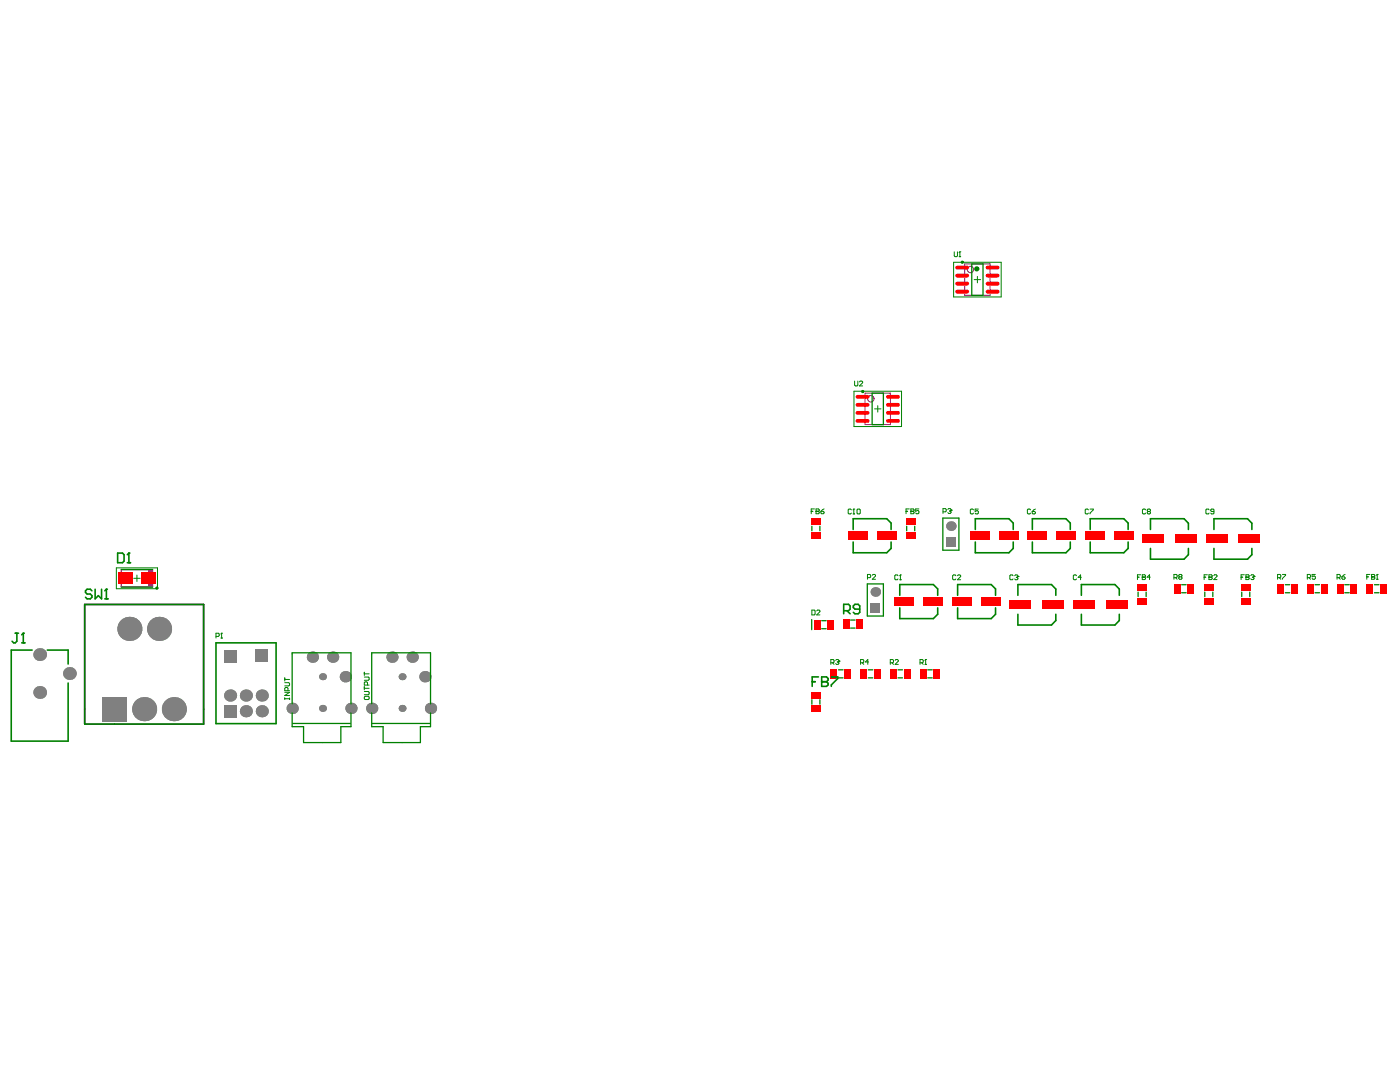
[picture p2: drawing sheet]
<svg xmlns="http://www.w3.org/2000/svg" width="258mm" height="201mm" viewBox="0 0 258 201" stroke-linecap="round" stroke-linejoin="round" font-family="sans-serif">
<path d="M175.7 48.3h8.7v6.4h-8.7zM179.4 51.5h1.2M180 50.9v1.2M157.3 72h8.8v6.5h-8.8zM161.1 75.3h1.2M161.7 74.7v1.2M21.4 104.6h7.6v3.8h-7.6zM24.6 106.5h1.2M25.2 105.9v1.2" fill="none" stroke="#008000" stroke-width=".18"/>
<path d="M177.7 48.6h4.7v5.8h-4.7zM159.3 72.4h4.7v5.8h-4.7zM22.3 104.9h5.8v3.2h-5.8z" fill="none" stroke="#800080" stroke-width=".18"/>
<path d="M27.4 104.9h.7v3.2h-.7z" fill-rule="evenodd" fill="#800080"/>
<g fill="none" stroke="#800080" stroke-width=".18">
<circle cx="178.8" cy="49.6" r=".59"/>
<circle cx="160.4" cy="73.4" r=".59"/>
</g>
<path d="M15.6 111.3h21.9v22h-21.9z" fill="none" stroke="#800080" stroke-width=".3"/>
<g fill="#808080">
<circle cx="74.1" cy="124.6" r=".64"/>
<circle cx="74.1" cy="130.4" r=".64"/>
<circle cx="32" cy="130.6" r="2.22"/>
<circle cx="42.4" cy="128.1" r="1.11"/>
<circle cx="48.2" cy="128.1" r="1.11"/>
<circle cx="48.2" cy="131" r="1.11"/>
<circle cx="53.8" cy="130.4" r="1.04"/>
<circle cx="59.4" cy="124.6" r=".64"/>
<circle cx="59.4" cy="130.4" r=".64"/>
<circle cx="57.5" cy="121" r="1.04"/>
<circle cx="61.3" cy="121" r="1.04"/>
<circle cx="68.5" cy="130.4" r="1.04"/>
<circle cx="72.2" cy="121" r="1.04"/>
<circle cx="79.3" cy="130.4" r="1.04"/>
<circle cx="75.9" cy="121" r="1.04"/>
<circle cx="161.2" cy="109" r=".87"/>
<circle cx="175.2" cy="96.9" r=".87"/>
<circle cx="12.8" cy="124" r="1.17"/>
<circle cx="23.8" cy="115.8" r="2.22"/>
<circle cx="63.6" cy="124.6" r="1.04"/>
<circle cx="78.3" cy="124.6" r="1.04"/>
<circle cx="7.3" cy="127.5" r="1.17"/>
<circle cx="7.3" cy="120.5" r="1.17"/>
<circle cx="45.3" cy="128.1" r="1.11"/>
<circle cx="45.3" cy="131" r="1.11"/>
<circle cx="26.6" cy="130.6" r="2.22"/>
<circle cx="64.6" cy="130.4" r="1.04"/>
<circle cx="29.3" cy="115.8" r="2.22"/>
</g>
<g fill="#808080">
<path d="M160.4 111.1h1.7v1.7h-1.7z" fill-rule="evenodd"/>
<path d="M18.9 128.4h4.4v4.4h-4.4z" fill-rule="evenodd"/>
<path d="M41.3 129.8h2.2v2.3h-2.2z" fill-rule="evenodd"/>
<path d="M41.3 119.7h2.2v2.2h-2.2z" fill-rule="evenodd"/>
<path d="M47.1 119.7h2.2v2.2h-2.2z" fill-rule="evenodd"/>
<path d="M174.3 98.9h1.7v1.8h-1.7z" fill-rule="evenodd"/>
<path d="M160.4 111.1h1.7v1.7h-1.7z" fill-rule="evenodd"/>
<path d="M18.9 128.4h4.4v4.4h-4.4z" fill-rule="evenodd"/>
<path d="M41.3 129.8h2.2v2.3h-2.2z" fill-rule="evenodd"/>
<path d="M41.3 119.7h2.2v2.2h-2.2z" fill-rule="evenodd"/>
<path d="M47.1 119.7h2.2v2.2h-2.2z" fill-rule="evenodd"/>
<path d="M174.3 98.9h1.7v1.8h-1.7z" fill-rule="evenodd"/>
</g>
<g fill="#f00">
<path d="M149.4 129.9h1.7v1.2h-1.7z" fill-rule="evenodd"/>
<path d="M149.4 127.4h1.8v1.2h-1.8z" fill-rule="evenodd"/>
<path d="M149.4 98h1.7v1.2h-1.7z" fill-rule="evenodd"/>
<path d="M216.2 107.5h1.2v1.8h-1.2z" fill-rule="evenodd"/>
<path d="M246.3 107.5h1.1v1.8h-1.1z" fill-rule="evenodd"/>
<path d="M248.8 107.5h1.2v1.8h-1.2z" fill-rule="evenodd"/>
<path d="M251.8 107.5h1.1v1.8h-1.1z" fill-rule="evenodd"/>
<path d="M149.4 95.5h1.8v1.1h-1.8z" fill-rule="evenodd"/>
<path d="M149.9 114.2h1.2v1.7h-1.2z" fill-rule="evenodd"/>
<path d="M161 123.2h1.2v1.8h-1.2z" fill-rule="evenodd"/>
<path d="M164 123.2h1.1v1.8h-1.1z" fill-rule="evenodd"/>
<path d="M166.5 123.2h1.2v1.8h-1.2z" fill-rule="evenodd"/>
</g>
<path d="M181.9 52.2h1.9M181.9 50.8h1.9M163.5 76h1.9M163.5 74.6h1.9" fill="none" stroke="#f00" stroke-width=".71"/>
<g fill="#f00">
<path d="M21.7 105.4h2.8v2.2h-2.8z" fill-rule="evenodd"/>
<path d="M164.8 109.9h3.5v1.7h-3.5z" fill-rule="evenodd"/>
<path d="M161.6 97.8h3.5v1.7h-3.5z" fill-rule="evenodd"/>
<path d="M166.9 98h1.7v1.2h-1.7z" fill-rule="evenodd"/>
</g>
<path d="M163.5 77.5h1.9M163.5 73.1h1.9" fill="none" stroke="#f00" stroke-width=".71"/>
<g fill="#f00">
<path d="M170.1 109.9h3.6v1.7h-3.6z" fill-rule="evenodd"/>
<path d="M180.8 109.9h3.5v1.7h-3.5z" fill-rule="evenodd"/>
<path d="M178.7 97.8h3.5v1.7h-3.5z" fill-rule="evenodd"/>
<path d="M184.1 97.8h3.5v1.7h-3.5z" fill-rule="evenodd"/>
</g>
<path d="M181.9 49.3h1.9M181.9 53.7h1.9" fill="none" stroke="#f00" stroke-width=".71"/>
<g fill="#f00">
<path d="M192 110.5h4v1.7h-4z" fill-rule="evenodd"/>
<path d="M189.2 97.8h3.5v1.7h-3.5z" fill-rule="evenodd"/>
<path d="M197.7 110.5h3.9v1.7h-3.9z" fill-rule="evenodd"/>
<path d="M199.9 97.8h3.5v1.7h-3.5z" fill-rule="evenodd"/>
<path d="M209.5 107.6h1.8v1.2h-1.8z" fill-rule="evenodd"/>
<path d="M209.5 110.1h1.7v1.2h-1.7z" fill-rule="evenodd"/>
<path d="M210.4 98.4h4v1.7h-4z" fill-rule="evenodd"/>
<path d="M218.8 107.5h1.1v1.8h-1.1z" fill-rule="evenodd"/>
<path d="M221.8 107.6h1.8v1.2h-1.8z" fill-rule="evenodd"/>
<path d="M221.8 110.1h1.7v1.2h-1.7z" fill-rule="evenodd"/>
<path d="M228.6 107.6h1.8v1.2h-1.8z" fill-rule="evenodd"/>
<path d="M228.6 110.1h1.7v1.2h-1.7z" fill-rule="evenodd"/>
<path d="M228.1 98.4h4v1.7h-4z" fill-rule="evenodd"/>
<path d="M237.8 107.5h1.2v1.8h-1.2z" fill-rule="evenodd"/>
<path d="M243.3 107.5h1.2v1.8h-1.2z" fill-rule="evenodd"/>
<path d="M240.8 107.5h1.2v1.8h-1.2z" fill-rule="evenodd"/>
<path d="M155.6 123.2h1.1v1.8h-1.1z" fill-rule="evenodd"/>
<path d="M153 123.2h1.2v1.8h-1.2z" fill-rule="evenodd"/>
<path d="M157.8 114h1.1v1.8h-1.1z" fill-rule="evenodd"/>
<path d="M155.3 114h1.1v1.8h-1.1z" fill-rule="evenodd"/>
<path d="M152.4 114.2h1.2v1.7h-1.2z" fill-rule="evenodd"/>
<path d="M166.9 95.5h1.7v1.1h-1.7z" fill-rule="evenodd"/>
<path d="M172 123.2h1.1v1.8h-1.1z" fill-rule="evenodd"/>
<path d="M169.5 123.2h1.1v1.8h-1.1z" fill-rule="evenodd"/>
</g>
<path d="M176.3 52.2h1.9M176.3 50.8h1.9M158 76h1.8M158 74.6h1.8" fill="none" stroke="#f00" stroke-width=".71"/>
<g fill="#f00">
<path d="M26 105.4h2.7v2.2h-2.7z" fill-rule="evenodd"/>
<path d="M156.2 97.8h3.5v1.7h-3.5z" fill-rule="evenodd"/>
</g>
<path d="M158 77.5h1.8M158 73.1h1.8" fill="none" stroke="#f00" stroke-width=".71"/>
<g fill="#f00">
<path d="M175.4 109.9h3.6v1.7h-3.6z" fill-rule="evenodd"/>
<path d="M186 110.5h4v1.7h-4z" fill-rule="evenodd"/>
<path d="M203.7 110.5h4v1.7h-4z" fill-rule="evenodd"/>
<path d="M194.6 97.8h3.5v1.7h-3.5z" fill-rule="evenodd"/>
<path d="M205.2 97.8h3.5v1.7h-3.5z" fill-rule="evenodd"/>
</g>
<path d="M176.3 49.3h1.9M176.3 53.7h1.9" fill="none" stroke="#f00" stroke-width=".71"/>
<g fill="#f00">
<path d="M235.3 107.5h1.2v1.8h-1.2z" fill-rule="evenodd"/>
<path d="M216.4 98.4h4v1.7h-4z" fill-rule="evenodd"/>
<path d="M222.1 98.4h4v1.7h-4z" fill-rule="evenodd"/>
<path d="M254.3 107.5h1.1v1.8h-1.1z" fill-rule="evenodd"/>
<path d="M158.5 123.2h1.2v1.8h-1.2z" fill-rule="evenodd"/>
</g>
<g fill="none" stroke="#008000" stroke-width=".3">
<path d="M157.2 97.5v-2h6.1l.8 .8v1.2M157.2 99.8v2h6.1l.8-.8v-1.2M179.7 97.5v-2h6.1l.8 .8v1.2M179.7 99.8v2h6.1l.8-.8v-1.2M190.2 97.5v-2h6.1l.8 .8v1.2M190.2 99.8v2h6.1l.8-.8v-1.2M200.8 97.5v-2h6.2l.8 .8v1.2M200.8 99.8v2h6.2l.8-.8v-1.2M211.9 97.5v-2h6.2l.8 .8v1.2M223.6 97.5v-2h6.2l.8 .8v1.2M2.8 116.6h.6M3.1 116.6v1.5l-.3 .3h-.3l-.3-.3"/>
<path d="M4 118.4h.6M4.3 116.6h.1M4.3 116.6v1.8M4.3 116.6l-.3 .3M5.9 119.7h-3.8v16.8h10.5v-10.7M8.7 119.7h3.9v2.6M15.6 111.3h21.9v22h-21.9zM16.9 108.8l-.3-.3h-.6l-.3 .3v.3l.3 .3h.6l.3 .3v.3l-.3 .3h-.6l-.3-.3M17.5 108.5v1.8l.6-.6 .6 .6v-1.8M19.3 110.3h.6M19.6 108.5h.1M19.6 108.5v1.8"/>
<path d="M19.6 108.5l-.3 .3M21.7 101.8h.9l.3 .3v1.2l-.3 .3h-.9zM23.4 103.6h.6M23.7 101.8h.1M23.7 101.8v1.8M23.7 101.8l-.3 .3M39.8 118.4h11.1v14.9h-11.1zM155.4 112.5h.9l.3-.3v-.6l-.3-.3h-.9v1.7M156 112.5l.6 .5M158.4 112.2h-.9l-.3-.3v-.3l.3-.3h.6l.3 .3v1.2l-.3 .2h-.6l-.3-.2M165.7 109.6v-2h6.2l.8 .8v1.2M165.7 111.9v2h6.2l.8-.8v-1.2"/>
<path d="M176.4 109.6v-2h6.2l.8 .8v1.2M176.4 111.9v2h6.2l.8-.8v-1.2M187.5 109.6v-2h6.2l.8 .9v1.1M187.5 113.1v2h6.2l.8-.8v-1.2M199.2 109.6v-2h6.2l.8 .9v1.1M199.2 113.1v2h6.2l.8-.8v-1.2M211.9 101v2h6.2l.8-.9v-1.1M223.6 101v2h6.2l.8-.9v-1.1M149.6 125.5h.6M150.8 124.6h-1.2v1.8M151.4 125.5h.1M151.4 124.6h.8l.3 .3v.3l-.3 .3 .3 .3v.3l-.3 .3h-.8z"/>
<path d="M151.4 125.5h.8M153.1 124.6h1.2v.3l-1.2 1.2v.3"/>
<circle cx="177.3" cy="48.3" r=".15"/>
<circle cx="158.9" cy="72.1" r=".15"/>
<circle cx="28.9" cy="108.3" r=".15"/>
</g>
<g fill="none" stroke="#008000" stroke-width=".24">
<path d="M179 48.6h2.1v5.8h-2.1zM160.6 72.4h2.1v5.8h-2.1zM149.5 96.9v.8M151 96.9v.8M167 96.9v.8M168.5 96.9v.8M173.7 95.4h2.9v5.9h-2.9zM22.3 108.1h5.8M22.3 104.9h5.8M149.5 114.1v1.9M151.4 115.8h.8M151.4 114.3h.8"/>
<path d="M156.7 115.7h.8M156.7 114.2h.8M159.8 107.5h2.9v5.9h-2.9zM209.6 109v.9M211.1 109v.9M217.7 109.2h.8M217.7 107.7h.8M221.9 109v.9M223.4 109v.9M228.7 109v.9M230.2 109v.9M236.8 109.2h.8"/>
<path d="M236.8 107.7h.8M242.2 109.2h.9M242.2 107.7h.9M247.7 109.2h.8M247.7 107.7h.8M253.2 109.2h.8M253.2 107.7h.8M53.8 129.6v-9.4h10.8v9.4M53.8 131.3v2.5h2.1v2.9h6.9v-2.9h1.8v-2.5M53.9 133.2h10.6M68.5 131.3v2.5h2.1v2.9h6.8v-2.9h1.9v-2.5M68.5 129.6v-9.4h10.8v9.4"/>
<path d="M68.6 133.2h10.6M149.5 128.8v.9M151 128.8v.9M154.5 123.3h.8M154.5 124.8h.8M159.9 123.3h.9M159.9 124.8h.9M165.4 123.3h.8M165.4 124.8h.8M170.9 123.3h.8M170.9 124.8h.8"/>
</g>
<g fill="none" stroke="#008000" stroke-width=".18">
<path d="M175.8 46.4v.7l.1 .2h.3l.2-.2v-.7M176.7 47.3h.3M176.8 46.4h.1M176.8 46.4v.9M176.8 46.4l-.1 .1M157.4 70.2v.7l.2 .2h.3l.1-.2v-.7M158.3 70.3l.2-.1h.3l.1 .1v.2l-.6 .6h.6M149.4 94.2h.3M150 93.7h-.6v.9M150.3 94.2h.1M150.3 94.2h.5M150.3 93.7h.5l.1 .2-.1 .3 .1 .3-.1 .1h-.5z"/>
<path d="M151.2 94.2h.4l.2 .3-.2 .1h-.2l-.2-.1zM151.8 93.7l-.6 .5M156.8 93.9l-.1-.2h-.3l-.2 .2v.6l.2 .1h.3l.1-.1M157.1 94.6h.3M157.3 93.7h.1M157.3 93.7v.9M157.3 93.7l-.2 .2M157.9 93.9l.1-.2h.3l.2 .2v.6l-.2 .1h-.3l-.1-.1zM166.9 94.2h.3M167.5 93.7h-.6v.9M167.8 94.2h.1M167.8 94.2h.4"/>
<path d="M167.8 93.7h.4l.2 .2-.2 .3 .2 .3-.2 .1h-.4zM169.3 93.7h-.6v.5l.3-.2 .3 .2v.3l-.2 .1h-.3l-.1-.1M173.7 94.2h.4l.2-.1v-.3l-.2-.1h-.4v.8M174.6 93.8l.1-.1h.3l.2 .3M174.9 94.1h.1M175 94.1l.2 .1-.2 .3h-.3l-.1-.1M175.2 94h.1M175.2 94l-.2 .1M179.3 93.9l-.1-.2h-.3l-.2 .2v.6l.2 .1h.3l.1-.1M180.2 93.7h-.6v.5l.5-.2 .1 .2v.3l-.1 .1h-.3l-.2-.1M189.8 93.9l-.1-.2h-.3l-.2 .2v.6l.2 .1h.3l.1-.1M190.1 94.2h.5l.1 .3-.1 .1h-.3l-.2-.1z"/>
<path d="M190.7 93.7l-.6 .5M200.5 93.9l-.2-.2h-.3l-.1 .2v.6l.1 .1h.3l.2-.1M200.8 93.7h.6l-.6 .9M211 93.9l-.1-.2h-.3l-.2 .2v.6l.2 .1h.3l.1-.1M211.5 94.2l-.2-.2 .2-.3h.3l.1 .2-.1 .3M211.5 94.2l-.2 .1 .2 .3h.3l.1-.1-.1-.3M211.5 94.2h.3M222.7 93.9l-.1-.2h-.3l-.2 .2v.6l.2 .1h.3l.1-.1M223.6 94.2h-.4l-.2-.2 .2-.3h.3l.1 .2v.6l-.1 .1h-.3l-.2-.1M39.8 117.2h.4l.2-.2v-.2l-.2-.2h-.4v.9M40.7 117.5h.3M40.8 116.6h.1"/>
<path d="M40.8 116.6l-.1 .2M40.8 116.6v.9M149.5 112.3h.5l.1 .2v.6l-.1 .1h-.5zM150.4 112.5l.2-.2h.3l.1 .2v.1l-.6 .6h.6M159.8 106.4h.4l.2-.2v-.3l-.2-.1h-.4v.9M160.7 105.9l.1-.1h.3l.2 .1v.2l-.6 .6h.6M165.4 106l-.1-.1h-.3l-.2 .1v.6l.2 .2h.3l.1-.2M165.7 106.8h.3M165.9 105.9h.1M165.9 105.9v.9M165.9 105.9l-.2 .1M176.1 106l-.2-.1h-.3l-.1 .1v.6l.1 .2h.3l.2-.2"/>
<path d="M176.4 106l.1-.1h.3l.2 .1v.2l-.6 .6h.6M186.6 106l-.1-.1h-.3l-.2 .1v.6l.2 .2h.3l.1-.2M186.9 106l.2-.1h.2l.2 .3M187.2 106.3h.1M187.3 106.3l.2 .2-.2 .3h-.2l-.2-.2M187.5 106.2h.1M187.5 106.2l-.2 .1M198.3 106l-.1-.1h-.3l-.2 .1v.6l.2 .2h.3l.1-.2M199.2 106.3h-.6l.4-.4v.9M209.5 106.3h.3M210.1 105.8h-.6v.9M210.4 106.3h.1"/>
<path d="M210.4 105.8h.5l.1 .2-.1 .3 .1 .3-.1 .1h-.5zM210.4 106.3h.5M211.9 106.3h-.6l.4-.5v.9M216.2 106.4h.5l.1-.2v-.3l-.1-.1h-.5v.9M216.5 106.4l.3 .3M217.3 106.2l-.2-.1 .2-.3h.3l.1 .1-.1 .3M217.3 106.2l-.2 .2 .2 .3h.3l.1-.2-.1-.3M217.3 106.2h.3M221.8 106.3h.3M222.4 105.8h-.6v.9M222.7 106.3h.1M222.7 105.8h.4l.2 .2-.2 .3 .2 .3-.2 .1h-.4z"/>
<path d="M222.7 106.3h.4M223.6 106l.1-.2h.3l.2 .2v.1l-.6 .6h.6M228.6 106.3h.3M229.2 105.8h-.6v.9M229.5 106.3h.1M229.5 105.8h.4l.2 .2-.2 .3 .2 .3-.2 .1h-.4zM229.5 106.3h.4M230.4 106l.1-.2h.3l.2 .3M230.7 106.3h.1M230.8 106.3l.2 .1-.2 .3h-.3l-.1-.1M231 106.1h.1M231 106.1l-.2 .2"/>
<path d="M235.3 106.4h.5l.1-.2v-.3l-.1-.1h-.5v.9M235.6 106.4l.3 .3M236.2 105.8h.6l-.6 .9M240.8 106.4h.5l.1-.2v-.3l-.1-.1h-.5v.9M241.1 106.4l.3 .3M242.3 105.8h-.6v.4l.3-.1 .3 .1v.3l-.2 .2h-.3l-.1-.2M246.3 106.4h.4l.2-.2v-.3l-.2-.1h-.4v.9M246.6 106.4l.3 .3M247.2 106.2h.4l.2 .3-.2 .2h-.3l-.1-.2zM247.8 105.8l-.6 .4M251.8 106.2h.3M252.4 105.8h-.6v.9"/>
<path d="M252.6 106.2h.1M252.6 105.8h.5l.1 .1-.1 .3 .1 .3-.1 .2h-.5zM252.6 106.2h.5M253.5 106.7h.3M253.7 105.8h.1M253.7 105.8v.9M253.7 105.8l-.2 .1M52.5 124.8v.6M52.5 128.5v.3M52.5 128.7h.8M52.5 125.7h.7l.1 .2v.3l-.1 .1h-.7M52.5 127.5h.8l-.8 .6h.8"/>
<path d="M52.5 125.1h.8M53 127.2v-.5l-.1-.1h-.3l-.1 .1v.5h.8M53.3 128.5v.3M67.1 123.8v.6M67.1 126.4v.6M67.1 128.4l.2-.2h.5l.2 .2v.3l-.2 .1h-.5l-.2-.1zM67.1 124.7h.7l.2 .1v.3l-.2 .2h-.7M67.1 127.3h.7l.2 .2v.3l-.2 .1h-.7M67.1 126.7h.9M67.1 124.1h.9M67.7 126.2v-.5l-.1-.1h-.3l-.2 .1v.5h.9M153 122h.5l.1-.1v-.3l-.1-.1h-.5v.8"/>
<path d="M153.3 122l.3 .3M153.9 121.6l.2-.1h.3l.1 .2M154.2 121.9h.2M154.4 121.9l.1 .1-.1 .3h-.3l-.2-.1M154.5 121.7h.1M154.5 121.7l-.1 .2M158.5 122h.5l.1-.1v-.3l-.1-.1h-.5v.8M158.8 122l.3 .3M160 121.9h-.6l.4-.4v.8M164 122h.4l.2-.1v-.3l-.2-.1h-.4v.8M164.3 122l.3 .3M164.9 121.6l.1-.1h.3l.2 .1v.1l-.6 .6h.6"/>
<path d="M169.5 122h.4l.2-.1v-.3l-.2-.1h-.4v.8M169.8 122l.3 .3M170.4 122.3h.3M170.5 121.5h.1M170.5 121.5l-.1 .1M170.5 121.5v.8"/>
</g>
<circle cx="179.9" cy="49.5" r=".24" fill="none" stroke="#008000" stroke-width=".47"/>
</svg>
